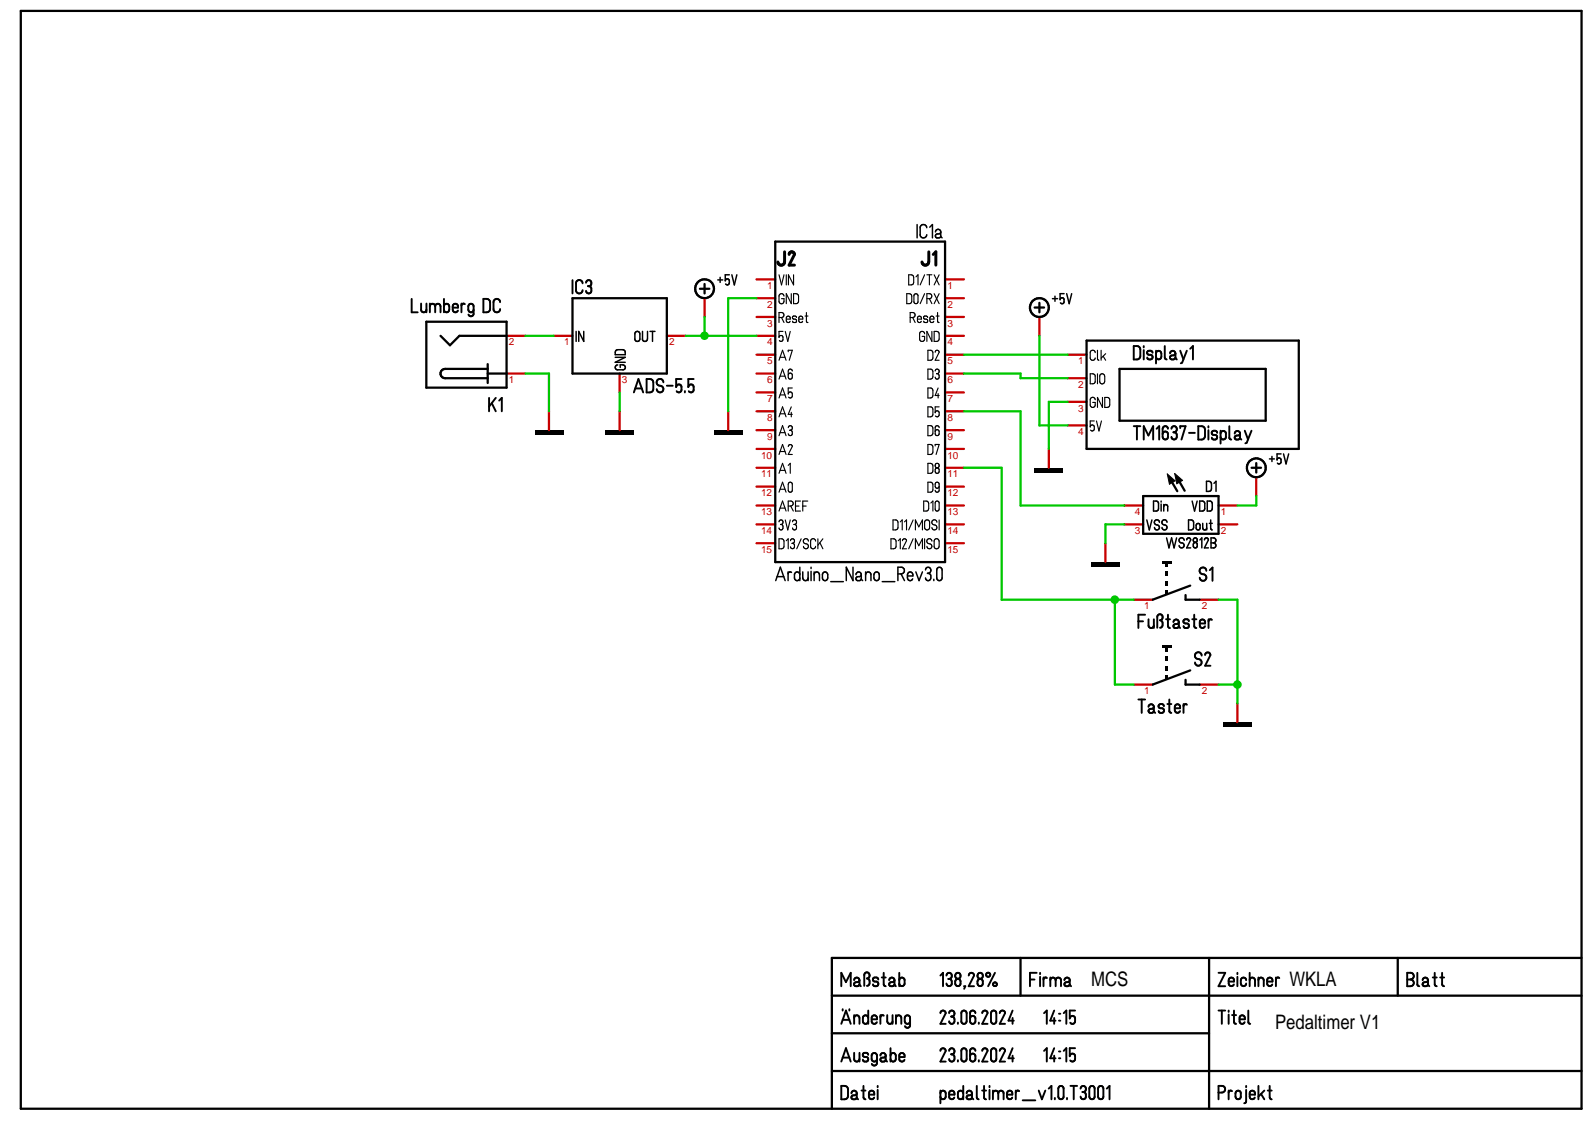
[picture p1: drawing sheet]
<svg xmlns="http://www.w3.org/2000/svg" width="297mm" height="210mm" viewBox="0 0 297 210" stroke-linecap="round" stroke-linejoin="round" font-family="sans-serif">
<defs><g id="words">
<g font-size="3.7">
<text x="203.2" y="183.7">MCS</text>
<text x="240.1" y="183.7">WKLA</text>
<text x="237.5" y="191.6">Pedaltimer V1</text>
</g>
<g font-size="1.9" fill="#c70000">
<text x="142.9" y="53.8">1</text>
<text x="176.4" y="53.8">1</text>
<text x="142.9" y="57.3">2</text>
<text x="176.4" y="57.3">2</text>
<text x="94.7" y="64.3">2</text>
<text x="105.1" y="64.3">1</text>
<text x="124.6" y="64.3">2</text>
<text x="142.9" y="64.3">4</text>
<text x="142.9" y="60.8">3</text>
<text x="176.4" y="60.8">3</text>
<text x="176.4" y="64.3">4</text>
<text x="94.7" y="71.4">1</text>
<text x="115.8" y="71.4">3</text>
<text x="142.9" y="71.4">6</text>
<text x="142.9" y="67.9">5</text>
<text x="176.4" y="67.9">5</text>
<text x="176.4" y="71.4">6</text>
<text x="200.8" y="67.9">1</text>
<text x="142.9" y="74.9">7</text>
<text x="176.4" y="74.9">7</text>
<text x="200.8" y="76.6">3</text>
<text x="200.8" y="72.2">2</text>
<text x="142.9" y="78.4">8</text>
<text x="142.9" y="81.9">9</text>
<text x="176.4" y="78.4">8</text>
<text x="176.4" y="81.9">9</text>
<text x="200.8" y="81">4</text>
<text x="141.7" y="88.9">11</text>
<text x="141.7" y="85.4">10</text>
<text x="176.4" y="85.4">10</text>
<text x="176.4" y="88.9">11</text>
<text x="141.7" y="95.9">13</text>
<text x="141.7" y="92.4">12</text>
<text x="176.4" y="95.9">13</text>
<text x="176.4" y="92.4">12</text>
<text x="211.3" y="95.9">4</text>
<text x="227.4" y="95.9">1</text>
<text x="141.7" y="99.5">14</text>
<text x="176.4" y="99.5">14</text>
<text x="211.3" y="99.5">3</text>
<text x="227.4" y="99.5">2</text>
<text x="141.7" y="103">15</text>
<text x="176.4" y="103">15</text>
<text x="213.1" y="113.5">1</text>
<text x="223.8" y="113.5">2</text>
<text x="213.1" y="129.3">1</text>
<text x="223.8" y="129.3">2</text>
</g>
</g></defs>
<g fill="none" stroke="#000" stroke-width=".42">
<path d="M3.9 2h290.6v204.5h-290.6zM79.4 59.9h14.9v12.3h-14.9zM106.6 55.5h17.6v14.1h-17.6zM130.3 53.8h1.8M131.2 52.9v1.8M144.4 45h31.6v59.7h-31.6zM192.7 57.3h1.7M193.6 56.4v1.8M82 62.5l1.8 1.8 1.8-1.8h8.7M90.8 69.6h3.5M90.8 68.7h-7.9a.87 .87 0 0 0-.9 .9 .87 .87 0 0 0 .9 .8h7.9M90.8 67.8v3.5"/>
<path d="M202.4 63.4h39.5v20.2h-39.5zM208.5 68.7h27.2v9.7h-27.2zM212.9 92.4h14v7h-14zM218 89.3l1.2 2.2M219.4 89.3l1.2 2.1M233.1 87.1h1.7M234 86.3v1.7M220.8 110.8v.9h2.6M221.7 109.1l-7 2.6M220.8 126.6v.9h2.6M221.7 124.9l-7 2.6M190.1 178.4v7"/>
<path d="M225.2 178.4v28.1M260.3 178.4v7M294.5 178.4h-139.6v28.1M154.9 192.4h70.3M154.9 199.5h139.6M154.9 185.4h139.6"/>
<circle cx="131.2" cy="53.8" r="1.75"/>
<circle cx="193.6" cy="57.3" r="1.76"/>
<circle cx="234" cy="87.1" r="1.76"/>
</g>
<g fill="none" stroke="#000" stroke-width=".36">
<path d="M76.7 55.7v2.5h1.1M78.4 56.5v1.2a.5 .5 0 0 0 .5 .5 .5 .5 0 0 0 .5-.5M79.4 56.5v1.7M80.1 56.5v1.7M80.1 57.1a.5 .5 0 0 1 .4-.5 .5 .5 0 0 1 .5 .5M81 57.1a.5 .5 0 0 1 .5-.5 .5 .5 0 0 1 .5 .5v1.1M81 57.1v1.1M82.7 57.1a.5 .5 0 0 1 .5-.5 .5 .5 0 0 1 .5 .5v.6a.5 .5 0 0 1-.5 .5 .5 .5 0 0 1-.5-.5M82.7 55.7v2.5M84.3 57.3h1a.52 .52 0 0 0-.4-.7 .52 .52 0 0 0-.6 .5v.6a.5 .5 0 0 0 .4 .5 .5 .5 0 0 0 .6-.4M85.9 56.5v1.7M86.6 56.6h-.5l-.2 .3"/>
<path d="M88.2 57.7a.5 .5 0 0 1-.5 .5 .5 .5 0 0 1-.5-.5v-.6a.5 .5 0 0 1 .5-.5 .5 .5 0 0 1 .5 .5v1.3a.5 .5 0 0 1-.4 .5 .5 .5 0 0 1-.6-.3M90 55.7h.6a.65 .65 0 0 1 .7 .6v1.3a.61 .61 0 0 1-.7 .6h-.6zM93.1 56.3a.61 .61 0 0 0-.6-.6 .61 .61 0 0 0-.6 .6v1.3a.61 .61 0 0 0 .6 .6 .61 .61 0 0 0 .6-.6M106.6 52.2v2.5M108.5 52.8a.62 .62 0 0 0-.6-.7 .62 .62 0 0 0-.6 .7v1.2a.61 .61 0 0 0 .6 .7 .61 .61 0 0 0 .6-.7M109.1 52.7a.54 .54 0 0 1 .6-.5 .54 .54 0 0 1 .5 .6 .54 .54 0 0 1-.6 .5M109.5 53.3h.1M109.6 53.3a.69 .69 0 0 1 .6 .7 .69 .69 0 0 1-.6 .7l-.3-.2-.2-.3M91.1 74.1v2.5M91.6 75.1l.7 1.5M92.3 74.1l-1.2 1.6M93 74.6l.5-.5v2.5"/>
<path d="M118 73.1l.9-2.5 .9 2.5M118.3 72.3h1.2M120.4 70.6h.6a.61 .61 0 0 1 .7 .6v1.3a.61 .61 0 0 1-.7 .6h-.6zM123.5 71.2a.66 .66 0 0 0-.7-.6 .66 .66 0 0 0-.5 .8 .66 .66 0 0 0 .8 .5 .62 .62 0 0 1 .2 1.1 .62 .62 0 0 1-1-.5M124.2 71.8h1.1M126.9 70.6h-1v1.5a.5 .5 0 0 1 .5-.5 .5 .5 0 0 1 .5 .5l-.1 .8-.3 .2-.5-.2M127.6 72.8v.3M129.2 70.6h-1v1.5a.5 .5 0 0 1 .5-.5 .5 .5 0 0 1 .5 .5l-.1 .8-.3 .2-.5-.2M211.1 64.5h.6a.61 .61 0 0 1 .7 .6v1.2a.65 .65 0 0 1-.7 .7h-.6zM211.1 79.4h1.3M211.7 79.4v2.5M213 64.5v.2"/>
<path d="M213 65.2v1.8M214.7 65.7a.47 .47 0 0 0-.7-.4 .47 .47 0 0 0-.1 .8 .52 .52 0 0 1 .7 .1 .52 .52 0 0 1-.2 .8 .52 .52 0 0 1-.7-.3v-.1M215.3 65.8a.5 .5 0 0 1 .5-.5 .5 .5 0 0 1 .5 .5v.6a.5 .5 0 0 1-.5 .5 .5 .5 0 0 1-.5-.5M215.3 65.3v2.4M215.4 79.9l.5-.5v2.5M216.9 64.5v2.1l.1 .2 .3 .2M217.5 79.9a.5 .5 0 0 0-.5-.5 .5 .5 0 0 0-.5 .5v1.5a.5 .5 0 0 0 .5 .5 .5 .5 0 0 0 .5-.5v-.5a.5 .5 0 0 0-.5-.5 .5 .5 0 0 0-.5 .5M217.9 65.8a.5 .5 0 0 1 .5-.5 .5 .5 0 0 1 .5 .5M218.2 79.9a.55 .55 0 0 1 .6-.5 .55 .55 0 0 1 .4 .6 .55 .55 0 0 1-.5 .5M218.9 65.8l-.1 .3-.5 .1a.37 .37 0 0 0-.4 .4 .37 .37 0 0 0 .4 .4l.5-.2 .1-.2M218.9 65.8v.9l.3 .3M219.8 65.3l.6 1.7"/>
<path d="M219.8 79.7v-.3h1l-.8 2.5M221 65.3l-.8 2.2-.3 .2M221.7 65l.5-.5v2.5M223.2 79.4h.6a.61 .61 0 0 1 .6 .6v1.3a.65 .65 0 0 1-.6 .6h-.6zM225 79.4v.2M228.9 79.4v2.1l.1 .3 .3 .1M213 81.9v-2.5l.9 1.7 .9-1.7v2.5M218.5 80.5h.2M218.7 80.5a.65 .65 0 0 1 .5 .8 .65 .65 0 0 1-.8 .5l-.2-.4M221.4 80.6h1.1M225 80.1v1.8M226.7 80.6a.48 .48 0 0 0-.7-.4 .48 .48 0 0 0-.2 .7l.1 .1a.51 .51 0 0 1 .7 .1 .51 .51 0 0 1-.1 .7h-.6l-.2-.3"/>
<path d="M227.3 80.8a.5 .5 0 0 1 .5-.5 .5 .5 0 0 1 .5 .5v.6a.5 .5 0 0 1-.5 .5 .5 .5 0 0 1-.5-.5M227.3 80.2v2.4M229.9 80.8a.5 .5 0 0 1 .5-.5 .5 .5 0 0 1 .5 .5M230.3 81.1a.37 .37 0 0 0-.4 .4 .37 .37 0 0 0 .4 .4l.5-.1 .1-.3M230.9 80.8l-.1 .2-.5 .1M230.9 80.8v.8l.3 .3M231.8 80.2l.6 1.7M233.1 80.2l-.9 2.3-.3 .1M212 115.7h.9M213.3 114.5h-1.3v2.5M213.9 115.3v1.2a.5 .5 0 0 0 .5 .5 .5 .5 0 0 0 .5-.5M214.9 115.3v1.7"/>
<path d="M215.5 116.9v-2a.54 .54 0 0 1 .6-.5 .54 .54 0 0 1 .5 .6 .54 .54 0 0 1-.6 .5 .73 .73 0 0 1 .5 .7 .73 .73 0 0 1-.5 .7M217.1 115.3h.8M217.5 114.5v2.1l.1 .3 .3 .1M218.5 115.9a.51 .51 0 0 1 .5-.5 .51 .51 0 0 1 .5 .5M218.9 116.2a.37 .37 0 0 0-.4 .4 .37 .37 0 0 0 .4 .4M219.5 116.6l-.2 .3-.4 .1M219.5 115.9l-.2 .3h-.4M219.5 115.9v.8l.3 .3M221.4 115.7a.5 .5 0 0 0-.6-.4 .5 .5 0 0 0-.4 .6l.2 .2a.51 .51 0 0 1 .7 .1 .51 .51 0 0 1 0 .7h-.7l-.2-.3M222 115.3h.8M222.4 114.5v2.1l.1 .3 .3 .1M223.4 116.1h1a.52 .52 0 0 0-.3-.7 .52 .52 0 0 0-.7 .5v.6a.5 .5 0 0 0 .5 .5 .5 .5 0 0 0 .5-.4"/>
<path d="M224.7 106.3a.66 .66 0 0 0-.8-.6 .66 .66 0 0 0-.5 .9 .66 .66 0 0 0 .9 .4 .63 .63 0 0 1 .1 1.1 .63 .63 0 0 1-1-.5M225.1 115.3v1.7M225.3 106.2l.5-.5v2.5M225.7 115.4h-.5l-.1 .3M212 130.3h1.3M212.6 130.3v2.5M213.9 131.7a.5 .5 0 0 1 .5-.5 .5 .5 0 0 1 .5 .5M214.9 131.7l-.2 .3a.5 .5 0 0 0-.6 0 .5 .5 0 0 0-.2 .6 .55 .55 0 0 0 1-.2M214.9 131.7v.8l.2 .3M216.8 131.5a.48 .48 0 0 0-.7-.4 .48 .48 0 0 0-.2 .7l.1 .1a.51 .51 0 0 1 .6 .1 .51 .51 0 0 1 0 .7h-.6l-.2-.3M217.4 131.1h.7M217.8 130.3v2.1l.1 .3 .2 .1"/>
<path d="M218.8 131.9h1a.52 .52 0 0 0-.4-.7 .52 .52 0 0 0-.6 .5v.6a.5 .5 0 0 0 .4 .5 .5 .5 0 0 0 .6-.4M220.4 131.1v1.7M221 131.3l-.3-.2-.3 .4M223.8 122.1a.66 .66 0 0 0-.8-.6 .66 .66 0 0 0-.5 .8 .66 .66 0 0 0 .9 .5 .62 .62 0 0 1 .1 1.1 .62 .62 0 0 1-1-.5M224.4 122a.5 .5 0 0 1 .5-.5 .5 .5 0 0 1 .5 .5l-1 2h1M156.7 197.7l.8-2.5 .9 2.5M156.7 190.7l.8-2.5 .9 2.5M156.7 183.7v-2.5l.8 1.7 .9-1.7v2.5M156.9 197h1.3M156.9 188v.2M156.9 189.9h1.3M158.2 188v.2"/>
<path d="M159.1 196.1v1.1a.5 .5 0 0 0 .5 .5 .5 .5 0 0 0 .5-.5M159.1 189.1v1.6M159.1 189.6a.5 .5 0 0 1 .5-.5 .5 .5 0 0 1 .5 .5v1.1M159.1 182.6a.5 .5 0 0 1 .5-.5 .5 .5 0 0 1 .5 .5M160.1 182.6l-.3 .3a.48 .48 0 0 0-.6 .1 .48 .48 0 0 0 0 .6h.6l.3-.3M160.1 182.6v.8l.2 .3M160.1 196.1v1.6M161 183.6v-2a.54 .54 0 0 1 .6-.4 .54 .54 0 0 1 .4 .6 .54 .54 0 0 1-.6 .4 .51 .51 0 0 1 .5 .5 .69 .69 0 0 1-.3 .9h-.2M161.7 196.5a.48 .48 0 0 0-.6-.5 .48 .48 0 0 0-.3 .8h.1a.51 .51 0 0 1 .7 .2 .51 .51 0 0 1 0 .6l-.7 .1-.2-.3M161.7 189.6a.5 .5 0 0 0-.5-.5 .5 .5 0 0 0-.5 .5v.6a.5 .5 0 0 0 .5 .5 .5 .5 0 0 0 .5-.5M161.7 188.2v2.5M162.3 189.8h1a.52 .52 0 0 0-.3-.7 .52 .52 0 0 0-.7 .5v.6a.5 .5 0 0 0 .4 .5 .5 .5 0 0 0 .6-.3"/>
<path d="M163.3 197.2a.5 .5 0 0 1-.5 .5 .5 .5 0 0 1-.5-.5v-.6a.5 .5 0 0 1 .5-.5 .5 .5 0 0 1 .5 .5v1.4a.5 .5 0 0 1-.4 .5 .5 .5 0 0 1-.6-.4M163.6 182.4a.47 .47 0 0 0-.7-.4 .47 .47 0 0 0-.1 .8 .52 .52 0 0 1 .7 .2 .52 .52 0 0 1-.2 .7 .52 .52 0 0 1-.7-.2v-.2M164 196.6a.5 .5 0 0 1 .5-.5 .5 .5 0 0 1 .5 .5M164 189.1v1.6M164.2 182.1h.8M164.6 181.2v2.1l.1 .3 .3 .1M164.6 189.2l-.5-.1-.1 .4M165 196.6l-.3 .4a.5 .5 0 0 0-.5 0 .5 .5 0 0 0-.2 .5 .56 .56 0 0 0 1-.1M165 196.6v.9l.2 .2M165.2 189.1v1.1a.5 .5 0 0 0 .5 .5 .5 .5 0 0 0 .5-.5M165.6 182.6a.5 .5 0 0 1 .5-.5 .5 .5 0 0 1 .5 .5M165.8 196.6a.5 .5 0 0 1 .5-.5 .5 .5 0 0 1 .5 .5v.6a.5 .5 0 0 1-.5 .5 .5 .5 0 0 1-.5-.5"/>
<path d="M165.8 195.2v2.5M166.2 189.1v1.6M166.6 182.6l-.1 .2-.6 .1a.37 .37 0 0 0-.3 .4 .37 .37 0 0 0 .3 .4l.6-.1 .1-.3M166.6 182.6v.8l.2 .3M166.9 189.6a.5 .5 0 0 1 .5-.5 .5 .5 0 0 1 .5 .5v1.1M166.9 189.1v1.6M167.5 196.9h1a.52 .52 0 0 0-.4-.8 .52 .52 0 0 0-.6 .5v.6a.5 .5 0 0 0 .4 .5 .5 .5 0 0 0 .5-.3M167.5 182.6a.5 .5 0 0 1 .5-.5 .5 .5 0 0 1 .5 .5v.6a.5 .5 0 0 1-.5 .5 .5 .5 0 0 1-.5-.5M167.5 181.2v2.5M169.5 190.2a.5 .5 0 0 1-.5 .5 .5 .5 0 0 1-.5-.5v-.6a.5 .5 0 0 1 .5-.5 .5 .5 0 0 1 .5 .5v1.3a.49 .49 0 0 1-.4 .5 .49 .49 0 0 1-.6-.3M175.1 195.7a.5 .5 0 0 1 .5-.5 .5 .5 0 0 1 .5 .5l-1 2h1M175.1 188.7a.5 .5 0 0 1 .5-.5 .5 .5 0 0 1 .5 .5l-1 2h1"/>
<path d="M175.1 181.7l.5-.5v2.5M176.3 181.7a.54 .54 0 0 1 .8-.4 .54 .54 0 0 1-.1 1h-.2M176.6 182.3h.2M176.8 195.7a.54 .54 0 0 1 .6-.4 .54 .54 0 0 1 .4 .6 .54 .54 0 0 1-.6 .5M176.8 188.7a.54 .54 0 0 1 .6-.4 .54 .54 0 0 1 .4 .6 .54 .54 0 0 1-.6 .4M176.8 182.3a.65 .65 0 0 1 .5 .8 .65 .65 0 0 1-.8 .5l-.2-.4M177.1 196.4h.1M177.1 189.3h.1M177.2 196.4a.66 .66 0 0 1 .6 .7 .66 .66 0 0 1-.8 .6l-.2-.5M177.2 189.3a.66 .66 0 0 1 .6 .8 .66 .66 0 0 1-.8 .5l-.2-.4M178 182.5l.3-.2a.64 .64 0 0 1 .6 .8 .64 .64 0 0 1-.8 .5l-.2-.4zM178.4 190.5v.2"/>
<path d="M178.4 197.5v.2M179.1 195.4l.5-.2 .4 .4v1.6a.5 .5 0 0 1-.5 .5 .5 .5 0 0 1-.5-.5zM179.1 188.4l.5-.2 .4 .3v1.7a.5 .5 0 0 1-.5 .5 .5 .5 0 0 1-.5-.5zM179.5 183.7h.3l-.2 .5M180.4 181.7a.5 .5 0 0 1 .5-.5 .5 .5 0 0 1 .5 .5l-1 2h1M181.7 195.7a.5 .5 0 0 0-.5-.5 .5 .5 0 0 0-.5 .5v1.5a.5 .5 0 0 0 .5 .5 .5 .5 0 0 0 .5-.5v-.5a.5 .5 0 0 0-.5-.5 .5 .5 0 0 0-.5 .5M181.7 188.7a.5 .5 0 0 0-.5-.5 .5 .5 0 0 0-.5 .5v1.5a.5 .5 0 0 0 .5 .5 .5 .5 0 0 0 .5-.5v-.5a.5 .5 0 0 0-.5-.5 .5 .5 0 0 0-.5 .5M182.2 182.5l.3-.2a.64 .64 0 0 1 .6 .8 .64 .64 0 0 1-.8 .5l-.3-.4zM182.3 190.5v.2M182.3 197.5v.2M182.9 195.7a.5 .5 0 0 1 .5-.5 .5 .5 0 0 1 .5 .5l-1 2h1M182.9 188.7a.5 .5 0 0 1 .5-.5 .5 .5 0 0 1 .5 .5l-1 2h1"/>
<path d="M184.7 195.4l.4-.2 .4 .4v1.6a.5 .5 0 0 1-.5 .5 .5 .5 0 0 1-.4-.5v-1.5zM184.7 188.4l.4-.2 .4 .3v1.7a.5 .5 0 0 1-.5 .5 .5 .5 0 0 1-.4-.5v-1.5zM185.3 181.2l-1.3 2.5M186.2 195.7a.5 .5 0 0 1 .5-.5 .5 .5 0 0 1 .5 .5l-1 2h1M186.2 188.7a.5 .5 0 0 1 .5-.5 .5 .5 0 0 1 .5 .5l-1 2h1M188.6 195.2l-.8 1.9h1M188.6 189.6v1.1M188.6 196.6v1.1M188.6 188.2l-.8 1.9h1M191.8 182.4h.9M193.1 181.2h-1.3v2.5M193.7 181.2v.2"/>
<path d="M193.7 181.9v1.8M194.3 182.1v1.6M194.4 195.7l.5-.5v2.5M194.4 188.7l.5-.5v2.5M195 182.2l-.4-.1-.3 .3M195.6 182.6a.5 .5 0 0 1 .5-.5 .5 .5 0 0 1 .5 .5M195.6 182.1v1.6M196.3 195.2l-.7 1.9h1M196.3 189.6v1.1M196.3 196.6v1.1M196.3 188.2l-.7 1.9h1M196.6 182.6a.5 .5 0 0 1 .5-.5 .5 .5 0 0 1 .5 .5v1.1"/>
<path d="M196.6 182.6v1.1M197.2 197.1h.3M197.2 195.8h.3M197.2 190.1h.3M197.2 188.8h.3M198.1 195.7l.5-.5v2.5M198.1 188.7l.5-.5v2.5M198.2 182.6a.5 .5 0 0 1 .5-.5 .5 .5 0 0 1 .5 .5M199.2 182.6v.8l.3 .3M199.2 182.6l-.2 .3h-.4a.37 .37 0 0 0-.4 .4 .37 .37 0 0 0 .4 .4l.4-.1 .2-.3M200.2 195.2h-1v1.5a.5 .5 0 0 1 .5-.5 .5 .5 0 0 1 .5 .5l-.1 .8-.3 .2-.5-.2M200.2 188.2h-1v1.5a.5 .5 0 0 1 .5-.5 .5 .5 0 0 1 .5 .5v.7l-.2 .2-.4 .1-.3-.2"/>
<path d="M226.9 188.2h1.3M226.9 181.2h1.3l-1.3 2.5h1.3M227.5 188.2v2.5M228.8 182.8h1a.52 .52 0 0 0-.3-.7 .52 .52 0 0 0-.7 .5v.6a.5 .5 0 0 0 .4 .5 .5 .5 0 0 0 .6-.4M228.8 188.2v.3M228.8 189v1.7M229.4 189.1h.8M229.8 188.2v2.1l.1 .3 .3 .1M230.4 181.2v.2M230.4 181.9v1.8M230.8 189.8h1a.52 .52 0 0 0-.3-.7 .52 .52 0 0 0-.7 .5v.6a.49 .49 0 0 0 .4 .5 .49 .49 0 0 0 .6-.3M232.1 182.6a.5 .5 0 0 0-.5-.5 .5 .5 0 0 0-.5 .5v.6a.5 .5 0 0 0 .5 .5 .5 .5 0 0 0 .5-.5"/>
<path d="M232.5 188.2v2.3l.3 .2M232.7 182.6a.5 .5 0 0 1 .5-.5 .5 .5 0 0 1 .5 .5v1.1M232.7 181.2v2.5M234.4 182.1v1.6M234.4 182.6a.5 .5 0 0 1 .5-.5 .5 .5 0 0 1 .5 .5v1.1M236 182.8h1a.52 .52 0 0 0-.4-.7 .52 .52 0 0 0-.6 .5v.6a.49 .49 0 0 0 .4 .5 .49 .49 0 0 0 .5-.4M237.6 182.1v1.6M238.3 182.2l-.4-.1-.3 .3M262.1 182.4h.6M262.7 181.2h-.6v2.5h.6a.62 .62 0 0 0 .6-.6 .62 .62 0 0 0-.6-.7M262.7 181.2a.62 .62 0 0 1 .6 .6 .62 .62 0 0 1-.6 .6M263.9 181.2v2.1l.2 .3 .2 .1"/>
<path d="M264.9 182.6a.5 .5 0 0 1 .5-.5 .5 .5 0 0 1 .5 .5M265.9 182.6l-.1 .2-.6 .2-.2 .1a.49 .49 0 0 0 .4 .6 .49 .49 0 0 0 .5-.4M265.9 182.6v.8l.3 .3M266.8 182.1h.8M267.2 181.2v2.1l.1 .3 .3 .1M268.2 182.1h.7M268.6 181.2v2.1l.1 .3 .2 .1M156.7 202.2h.6a.61 .61 0 0 1 .6 .7v1.2a.61 .61 0 0 1-.6 .6h-.6zM158.6 203.6a.5 .5 0 0 1 .5-.5 .5 .5 0 0 1 .5 .5M159.6 203.6l-.2 .3-.5 .1a.37 .37 0 0 0-.3 .4 .37 .37 0 0 0 .3 .3h.4l.3-.3M159.6 203.6v.9l.2 .2M160.4 203.1h.8"/>
<path d="M160.8 202.2v2.2l.1 .2 .3 .1M161.8 203.9h1a.52 .52 0 0 0-.3-.8 .52 .52 0 0 0-.7 .5v.6a.5 .5 0 0 0 .4 .5 .5 .5 0 0 0 .6-.3M163.4 202.2v.3M163.4 203v1.7M175.1 203.1v2.4M175.1 203.6a.5 .5 0 0 1 .5-.5 .5 .5 0 0 1 .5 .5v.6a.5 .5 0 0 1-.5 .5 .5 .5 0 0 1-.5-.5M176.8 203.9h1a.52 .52 0 0 0-.4-.8 .52 .52 0 0 0-.6 .5v.6a.49 .49 0 0 0 .4 .5 .49 .49 0 0 0 .5-.3M179.4 203.6a.5 .5 0 0 0-.5-.5 .5 .5 0 0 0-.5 .5v.6a.5 .5 0 0 0 .5 .5 .5 .5 0 0 0 .5-.5M179.4 202.2v2.5M180 203.6a.5 .5 0 0 1 .5-.5 .5 .5 0 0 1 .5 .5M181 203.6l-.1 .3-.5 .1a.37 .37 0 0 0-.4 .4 .37 .37 0 0 0 .4 .3h.4l.2-.3M181 203.6v.9l.3 .2"/>
<path d="M181.9 202.2v2.2l.1 .2 .3 .1M182.9 203.1h.7M183.3 202.2v2.2l.1 .2 .2 .1M184.3 202.2v.3M184.3 203v1.7M184.9 203.6a.5 .5 0 0 1 .5-.5 .5 .5 0 0 1 .5 .5M184.9 203.1v1.6M185.9 203.6a.5 .5 0 0 1 .5-.5 .5 .5 0 0 1 .5 .5v1.1M185.9 203.6v1.1M187.5 203.9h1a.52 .52 0 0 0-.3-.8 .52 .52 0 0 0-.7 .5v.6a.5 .5 0 0 0 .5 .5 .5 .5 0 0 0 .5-.3M189.2 203.1v1.6M189.8 203.2l-.3-.1-.3 .4"/>
<path d="M190.5 204.9h2.3M193.4 203.1l.6 1.6 .7-1.6M195.3 202.8l.5-.6v2.5M196.4 204.5v.2M197.3 202.3h.5l.3 .3v1.6a.5 .5 0 0 1-.5 .5 .5 .5 0 0 1-.5-.5v-1.4zM198.7 204.5v.2M199.3 202.2h1.3M200 202.2v2.5M201.2 202.8a.54 .54 0 0 1 .8-.5 .54 .54 0 0 1 .1 .9l-.4 .2M201.6 203.4h.1M201.7 203.4a.66 .66 0 0 1 .5 .8 .66 .66 0 0 1-.7 .5l-.3-.5M203.1 202.3h.5l.2 .3 .1 1.6a.5 .5 0 0 1-.5 .5 .5 .5 0 0 1-.5-.5v-1.4z"/>
<path d="M204.7 202.3h.6l.2 .3v1.6a.5 .5 0 0 1-.5 .5 .5 .5 0 0 1-.5-.5v-1.4zM206.1 202.8l.5-.6v2.5M226.9 203.5h.6M227.5 203.5a.61 .61 0 0 0 .7-.6 .61 .61 0 0 0-.7-.7h-.6v2.5M228.8 203.1v1.6M229.4 203.2l-.3-.1-.3 .4M230.2 203.3l.3-.2 .5 .2 .1 .9a.5 .5 0 0 1-.5 .5 .5 .5 0 0 1-.5-.5zM232.1 203v2.3l-.4 .2M232.1 202.2v.3M232.7 203.9h1a.52 .52 0 0 0-.3-.8 .52 .52 0 0 0-.7 .5v.6a.49 .49 0 0 0 .4 .5 .49 .49 0 0 0 .6-.3M234.4 202.2v2.5M234.8 203.8l.7 .9"/>
<path d="M235.5 203.1l-1.1 1.1M236.1 203.1h.7M236.5 202.2v2.2l.1 .2 .2 .1"/>
<circle cx="178.4" cy="181.7" r=".53"/>
<circle cx="182.5" cy="181.8" r=".53"/>
<circle cx="184" cy="181.5" r=".39"/>
<circle cx="185.3" cy="183.3" r=".35"/>
</g>
<g fill="none" stroke="#c70000" stroke-width=".42">
<path d="M131.2 55.5v3.5M140.9 59h3.5M140.9 55.5h3.5M140.9 52h3.5M176 59h3.5M176 55.5h3.5M176 52h3.5M193.6 59v3.5M94.3 62.5h3.6M94.3 69.6h3.6M102.2 76.6v3.5M103.1 62.5h3.5"/>
<path d="M115.4 69.6v3.5M115.4 76.6v3.5M124.2 62.5h3.5M135.6 76.6v3.5M140.9 62.5h3.5M140.9 69.6h3.5M140.9 66.1h3.5M140.9 73.1h3.5M140.9 76.6h3.5M176 62.5h3.5M176 69.6h3.5M176 66.1h3.5"/>
<path d="M176 73.1h3.5M176 76.6h3.5M198.8 79.2h3.6M198.8 74.8h3.6M198.8 70.4h3.6M198.8 66.1h3.6M140.9 94.1h3.5M140.9 97.7h3.5M140.9 80.1h3.5M140.9 83.6h3.5M140.9 87.1h3.5M140.9 90.6h3.5"/>
<path d="M176 94.1h3.5M176 97.7h3.5M176 80.1h3.5M176 83.6h3.5M176 87.1h3.5M176 90.6h3.5M195.3 83.6v3.5M209.4 94.1h3.5M209.4 97.7h3.5M226.9 94.1h3.5M226.9 97.7h3.5M234 88.9v3.5"/>
<path d="M140.9 101.2h3.5M176 101.2h3.5M205.9 101.2v3.5M211.1 111.7h3.6M223.4 111.7h3.5M211.1 127.5h3.6M223.4 127.5h3.5M230.4 131v3.5"/>
</g>
<g fill="none" stroke="#000" stroke-width=".28">
<path d="M133.7 52.1h.9M134.1 51.6v1M135.8 51.2h-.7v1.1a.38 .38 0 0 1 .3-.4 .38 .38 0 0 1 .4 .4l-.1 .6-.2 .2-.4-.2M136.3 51.2l.5 1.9 .4-1.9M170.8 41.8v2.5M171.3 42.4a.62 .62 0 0 1 .7-.6 .62 .62 0 0 1 .6 .6M171.3 43.7a.62 .62 0 0 0 .7 .6 .62 .62 0 0 0 .6-.6M171.4 42.4v1.3M173.1 42.3l.6-.5v2.5M174.2 43.2a.5 .5 0 0 1 .5-.5 .5 .5 0 0 1 .5 .5M175.2 43.2l-.2 .3-.4 .1a.36 .36 0 0 0-.4 .3 .36 .36 0 0 0 .4 .4h.4l.2-.2M175.2 43.9v.2"/>
<path d="M175.2 43.2v.9M175.2 44.1l.3 .2M196 55.6h1M196.5 55.2v.9M198.2 54.7h-.8v1.1a.37 .37 0 0 1 .4-.3 .37 .37 0 0 1 .4 .3l-.1 .7-.4 .1-.2-.2M198.6 54.7l.5 1.9 .5-1.9M107.3 61.7v1.9M108.7 61.7v1.9l-.9-1.9v1.9M114.6 66.5h1.8l-1.8 1h1.8M114.7 65.3l.3-.2 1.2 .1 .2 .2v.7h-1.8zM115 68a.47 .47 0 0 0-.4 .4 .47 .47 0 0 0 .4 .5M115 68.9h1"/>
<path d="M116 68a.47 .47 0 0 1 .5 .4 .47 .47 0 0 1-.5 .5M116 67.9h-.5v.5M118.2 62.2a.48 .48 0 0 1 .5-.5 .48 .48 0 0 1 .5 .5v.9a.48 .48 0 0 1-.5 .5 .48 .48 0 0 1-.5-.5M118.2 62.2v.9M119.7 61.7l-.1 1.4a.47 .47 0 0 0 .5 .5 .47 .47 0 0 0 .5-.5v-1.4M121.1 61.7h.9M121.5 61.7v1.9M213.6 96.8l.4 1.9 .5-1.9M214.8 93.3h.5a.44 .44 0 0 1 .5 .5v.9a.44 .44 0 0 1-.5 .5h-.5zM215.9 97.3a.49 .49 0 0 0-.6-.5 .49 .49 0 0 0-.3 .7 .49 .49 0 0 0 .6 .3 .47 .47 0 0 1 .1 .8 .47 .47 0 0 1-.7-.4M216.2 93.3v.2M216.2 93.9v1.3"/>
<path d="M216.7 94.4a.37 .37 0 0 1 .4-.4 .37 .37 0 0 1 .4 .4v.8M216.7 94v1.2M217.3 97.3a.49 .49 0 0 0-.5-.5 .49 .49 0 0 0-.4 .7 .49 .49 0 0 0 .6 .3 .47 .47 0 0 1 .2 .8 .47 .47 0 0 1-.8-.4M221.3 96.8l.7 .1 .2 .2 .1 1.1a.47 .47 0 0 1-.5 .5h-.5zM222 93.3l.5 1.9 .4-1.9M222.8 97.6l.3-.1 .3 .1 .1 .7a.37 .37 0 0 1-.4 .4 .37 .37 0 0 1-.3-.4zM223.4 93.3h.6l.3 .3 .1 1.1a.47 .47 0 0 1-.5 .5h-.5zM224 97.5v.8a.37 .37 0 0 0 .4 .4 .37 .37 0 0 0 .3-.4M224.7 89.6l.6 .1 .3 .2v1.2a.47 .47 0 0 1-.5 .4h-.4zM224.7 97.5v1.2M224.8 93.3h.7l.2 .3 .1 1.1-.3 .5h-.7zM225.2 97.5h.6"/>
<path d="M225.5 96.8v1.6l.3 .3M226.1 90l.4-.4v1.9M236.4 85.5h.9M236.9 85v1M238.6 84.5h-.8v1.2a.37 .37 0 0 1 .4-.4 .37 .37 0 0 1 .4 .4l-.1 .6-.4 .1-.2-.1M239 84.5l.5 1.9 .5-1.9M144.5 108.1l.8-2.5 .9 2.5M144.7 107.4h1.3M146.8 106.5v1.6M147.4 106.6h-.5l-.1 .3M148.9 105.6v2.5M148.9 107a.5 .5 0 0 0-.4-.5 .5 .5 0 0 0-.5 .5v.6a.5 .5 0 0 0 .5 .5 .5 .5 0 0 0 .4-.5"/>
<path d="M149.5 106.5v1.1a.5 .5 0 0 0 .5 .5 .5 .5 0 0 0 .5-.5M150.5 106.5v1.6M151 105.6v.3M151 106.4v1.7M151.6 107a.5 .5 0 0 1 .5-.5 .5 .5 0 0 1 .5 .5v1.1M151.6 106.5v1.6M153.3 106.7l.3-.2 .4 .2 .2 .9a.5 .5 0 0 1-.5 .5 .5 .5 0 0 1-.5-.5zM154.7 108.3h2.4M158.9 105.6v2.5l-1.3-2.5v2.5M159.4 107a.5 .5 0 0 1 .5-.5 .5 .5 0 0 1 .5 .5M160.4 107l-.2 .4h-.4a.38 .38 0 0 0-.4 .4 .38 .38 0 0 0 .4 .4l.4-.1 .2-.3M160.4 107v.9l.3 .2"/>
<path d="M161.2 107a.5 .5 0 0 1 .5-.5 .5 .5 0 0 1 .5 .5v1.1M161.2 106.5v1.6M162.9 106.7l.3-.2 .4 .2 .1 .9a.5 .5 0 0 1-.5 .5 .5 .5 0 0 1-.4-.5zM164.3 108.3h2.3M167.2 106.9h.6l.6 1.2M167.8 106.9a.61 .61 0 0 0 .6-.6 .61 .61 0 0 0-.6-.7h-.6v2.5M169 107.3h1a.53 .53 0 0 0-.4-.8 .53 .53 0 0 0-.6 .5v.6a.5 .5 0 0 0 .4 .5 .5 .5 0 0 0 .6-.3M170.6 106.5l.6 1.6 .6-1.6M172.4 106.2a.54 .54 0 0 1 .6-.5 .54 .54 0 0 1 .4 .6 .54 .54 0 0 1-.6 .5M172.7 106.8h.1M172.8 106.8a.66 .66 0 0 1 .6 .8 .66 .66 0 0 1-.8 .5l-.2-.5M173.9 107.9v.2"/>
<path d="M174.6 105.8l.4-.1 .4 .3 .1 1.6a.5 .5 0 0 1-.5 .5 .5 .5 0 0 1-.5-.5zM217.3 100.2l.4 1.8 .5-1.8 .5 1.8 .4-1.8M220.5 100.6a.48 .48 0 0 0-.7-.4 .48 .48 0 0 0 .1 .9h.3a.47 .47 0 0 1 .1 .9 .47 .47 0 0 1-.7-.4M221 100.6a.37 .37 0 0 1 .4-.4 .37 .37 0 0 1 .3 .4l-.7 1.4h.7M222.5 101a.42 .42 0 0 1-.2-.6 .42 .42 0 0 1 .7 0 .42 .42 0 0 1-.3 .6M222.5 101a.5 .5 0 0 0-.3 .6 .5 .5 0 0 0 .6 .4 .59 .59 0 0 0-.1-1M222.5 101h.2M223.5 100.6l.3-.4v1.8M224.3 100.6a.37 .37 0 0 1 .4-.4 .37 .37 0 0 1 .3 .4l-.7 1.4h.7M225.5 100.2h.5a.48 .48 0 0 1 .5 .5 .48 .48 0 0 1-.5 .4 .46 .46 0 0 1 .4 .5 .46 .46 0 0 1-.4 .4h-.5zM225.5 101.1h.5"/>
</g>
<g fill="#000">
<path d="M99.6 80.1h5.3v.9h-5.3zM112.8 80.1h5.2v.9h-5.2zM133 80.1h5.2v.9h-5.2zM192.7 87.1h5.3v.9h-5.3zM217.4 88.3l1.4 1.3-1 .6zM218.8 88.2l1.4 1.3-1 .6zM203.2 104.7h5.3v.9h-5.3zM216.4 104.5h1.8v.4h-1.8zM217.1 104.7h.4v.9h-.4zM217.1 106.4h.4v.9h-.4zM217.1 108.2h.4v.9h-.4zM217.1 109.9h.4v.9h-.4z"/>
<path d="M216.4 120.3h1.8v.4h-1.8zM217.1 120.5h.4v.8h-.4zM217.1 122.2h.4v.9h-.4zM217.1 124h.4v.9h-.4zM217.1 125.8h.4v.8h-.4zM227.8 134.5h5.3v.9h-5.3z"/>
</g>
<path d="M217.4 88.3l1.4 1.3-1 .6zM218.8 88.2l1.4 1.3-1 .6z" fill="none" stroke="#000" stroke-width=".19"/>
<g fill="none" stroke="#000" stroke-width=".21">
<path d="M145.1 59.1h.4M145.1 51.2l.4 1.9 .5-1.9M145.5 59.1a.47 .47 0 0 0 .5-.4 .47 .47 0 0 0-.5-.5h-.4v1.9M145.5 59.1l.5 1M146 55.2a.47 .47 0 0 0-.5-.5 .47 .47 0 0 0-.4 .5v.9a.47 .47 0 0 0 .4 .5 .47 .47 0 0 0 .5-.5v-.5h-.5M146.4 59.4h.8a.39 .39 0 0 0-.3-.5 .39 .39 0 0 0-.5 .3v.5a.37 .37 0 0 0 .3 .4 .37 .37 0 0 0 .5-.3M146.4 51.2v1.9M147.4 54.7v1.9l-1-1.9v1.9M147.8 54.7h.4a.47 .47 0 0 1 .5 .5v1.1l-.3 .2-.6 .1zM147.8 51.2v1.9l-1-1.9v1.9M148.3 59.1l-.1-.2h-.4a.29 .29 0 0 0-.2 .3 .29 .29 0 0 0 .2 .2 .35 .35 0 0 1 .5 .2 .35 .35 0 0 1-.2 .5l-.4-.1-.1-.2M148.8 59.4h.7a.39 .39 0 0 0-.3-.5 .39 .39 0 0 0-.4 .3v.5a.37 .37 0 0 0 .3 .4 .37 .37 0 0 0 .4-.3"/>
<path d="M149.9 58.9h.6M150.2 58.2v1.6l.3 .3M168.9 54.7h.4a.47 .47 0 0 1 .5 .5v1.1l-.3 .2-.6 .1zM169.2 51.2l.8 .1 .2 .3v1a.44 .44 0 0 1-.5 .5h-.5zM169.5 59.1h.5M170 59.1a.47 .47 0 0 0 .4-.4 .47 .47 0 0 0-.4-.5h-.5v1.9M170 59.1l.4 1M170.3 54.8l.3-.1 .3 .2 .1 1.3a.38 .38 0 0 1-.4 .4 .38 .38 0 0 1-.4-.4zM170.6 51.6l.4-.4v1.9M170.9 59.4h.7a.39 .39 0 0 0-.3-.5 .39 .39 0 0 0-.4 .3v.5a.37 .37 0 0 0 .3 .4 .37 .37 0 0 0 .4-.3M172.2 51.2l-.8 1.9M172.2 54.7l-.8 1.9"/>
<path d="M172.6 55.6h.5M172.6 51.2h.9M172.8 59.1l-.2-.2h-.4a.29 .29 0 0 0-.2 .3 .29 .29 0 0 0 .3 .2 .35 .35 0 0 1 .4 .2 .35 .35 0 0 1-.1 .5l-.4-.1-.2-.2M173.1 55.6a.47 .47 0 0 0 .4-.4 .47 .47 0 0 0-.4-.5h-.5v1.9M173.1 51.2v1.9M173.1 55.6l.4 1M173.2 59.4h.7a.4 .4 0 0 0-.2-.5 .4 .4 0 0 0-.5 .3v.5a.39 .39 0 0 0 .3 .4 .39 .39 0 0 0 .4-.3M174 51.2l.9 1.9M174 54.7l.9 1.9M174.3 58.9h.6M174.6 58.2v1.6l.3 .3M174.9 51.2l-.9 1.9"/>
<path d="M174.9 54.7l-.9 1.9M145.1 70.6l.6-1.9 .7 1.9M145.1 67.1l.6-1.9 .7 1.9M145.1 77.6l.6-1.8 .7 1.8M145.1 74.1l.6-1.8 .7 1.8M145.3 70.1h.9M145.3 66.5h.9M145.3 77.1h.9M145.3 73.6h.9M145.8 61.7h-.7v1.1a.37 .37 0 0 1 .3-.3 .37 .37 0 0 1 .4 .3l-.1 .7-.3 .1-.3-.2M146.2 61.7l.5 1.9 .5-1.9M146.8 65.5v-.3h.8l-.6 1.9"/>
<path d="M146.8 79.7a.41 .41 0 0 1 .5-.4 .41 .41 0 0 1 .3 .5 .41 .41 0 0 1-.4 .3M147.4 76.8v.8M147.4 75.8l-.6 1.4h.8M147.6 69.1a.38 .38 0 0 0-.4-.4 .38 .38 0 0 0-.4 .4v1.1a.38 .38 0 0 0 .4 .4 .38 .38 0 0 0 .4-.4v-.3a.38 .38 0 0 0-.4-.4 .38 .38 0 0 0-.4 .4M147.6 72.3h-.8v1.1a.38 .38 0 0 1 .4-.4 .38 .38 0 0 1 .4 .4l-.2 .6-.2 .1-.3-.1M172.2 62.2a.47 .47 0 0 0-.5-.5 .47 .47 0 0 0-.4 .5v.9a.47 .47 0 0 0 .4 .5 .47 .47 0 0 0 .5-.5v-.4h-.5M172.8 65.2l.6 .1 .3 .2v1.2l-.3 .4h-.6zM172.8 68.7l.6 .1 .3 .2v1.1a.47 .47 0 0 1-.5 .5h-.4zM172.8 72.3h.6l.3 .2v1.2a.47 .47 0 0 1-.5 .4h-.4zM172.8 75.8h.6l.3 .3v1.1a.47 .47 0 0 1-.5 .4h-.4zM172.8 79.3h.4a.47 .47 0 0 1 .5 .4v1.2l-.3 .2-.6 .1zM173.5 61.7v1.9l-.9-1.9v1.9"/>
<path d="M174 61.7h.4a.47 .47 0 0 1 .5 .5v1.1l-.3 .3h-.6zM174.2 65.6a.37 .37 0 0 1 .3-.4 .37 .37 0 0 1 .4 .4l-.7 1.5h.7M174.2 69.1a.41 .41 0 0 1 .4-.3 .41 .41 0 0 1 .4 .4 .41 .41 0 0 1-.5 .4M174.4 69.6h.1M174.5 69.6a.5 .5 0 0 1 .4 .6 .5 .5 0 0 1-.6 .4l-.1-.4M174.7 72.3l-.5 1.4h.7M174.7 73.3v.8M174.9 79.7a.37 .37 0 0 0-.4-.4 .37 .37 0 0 0-.3 .4v1.1a.37 .37 0 0 0 .3 .3 .37 .37 0 0 0 .4-.3v-.4a.37 .37 0 0 0-.4-.4 .37 .37 0 0 0-.3 .4M174.9 75.8h-.7v1.1a.37 .37 0 0 1 .3-.4 .37 .37 0 0 1 .4 .4l-.1 .6-.2 .1-.4-.1M203 69.6a.8 .8 0 0 1 .9 .3l.1 1.1a.44 .44 0 0 1-.5 .5h-.5zM203.8 78.4h-.8v1.1a.38 .38 0 0 1 .4-.4 .38 .38 0 0 1 .4 .4l-.1 .6-.4 .2-.2-.2M204 65.7a.47 .47 0 0 0-.5-.5 .47 .47 0 0 0-.5 .5v1a.47 .47 0 0 0 .5 .4 .47 .47 0 0 0 .5-.4"/>
<path d="M204 74.5a.47 .47 0 0 0-.5-.5 .47 .47 0 0 0-.5 .5v.9a.47 .47 0 0 0 .5 .5 .47 .47 0 0 0 .5-.5v-.4h-.5M204.2 78.4l.5 1.9 .4-1.9M204.4 65.2v1.6l.3 .3M204.4 69.6v1.9M204.9 69.8l.3-.2 .4 .2 .1 .3v.9a.48 .48 0 0 1-.4 .5 .48 .48 0 0 1-.5-.5zM205.1 65.2v1.9M205.3 74v1.9l-.9-1.9v1.9M205.4 66.4l.5 .7M205.7 74h.7l.2 .3 .1 1.1a.47 .47 0 0 1-.5 .5h-.5zM205.9 65.9l-.8 .8M145.1 97.2a.41 .41 0 0 1 .4-.3 .41 .41 0 0 1 .4 .4 .41 .41 0 0 1-.4 .4M145.1 95.2l.6-1.9 .7 1.9"/>
<path d="M145.1 91.7l.6-1.9 .7 1.9M145.1 88.2l.6-1.9 .7 1.9M145.1 84.6l.6-1.8 .7 1.8M145.1 81.2l.6-1.9 .7 1.9M145.3 94.6h.9M145.3 91.1h.9M145.3 87.6h.9M145.3 84.1h.9M145.3 80.6h.9M145.4 97.7h.1M145.5 97.7a.5 .5 0 0 1 .3 .6 .5 .5 0 0 1-.5 .4l-.2-.4M146.2 96.8l.5 1.9 .5-1.9"/>
<path d="M146.8 86.7l.4-.4v1.9M146.8 83.2a.38 .38 0 0 1 .4-.4 .38 .38 0 0 1 .4 .4l-.8 1.4h.8M146.8 94.3h.5M146.9 89.9l.3-.1 .3 .3 .1 1.2a.38 .38 0 0 1-.4 .4 .38 .38 0 0 1-.4-.4zM147.1 80.1h.1M147.2 80.1a.49 .49 0 0 1 .4 .6 .49 .49 0 0 1-.6 .4l-.2-.3M147.3 94.2a.46 .46 0 0 0 .4-.4 .46 .46 0 0 0-.4-.5h-.5v1.9M147.3 94.3l.4 .9M147.6 97.2a.41 .41 0 0 1 .5-.3 .41 .41 0 0 1 .3 .4 .41 .41 0 0 1-.4 .4M147.8 97.7h.2M148 97.7a.49 .49 0 0 1 .4 .6 .49 .49 0 0 1-.6 .4l-.2-.4M148.1 94.3h.7"/>
<path d="M149.1 93.3h-1v1.9h1M149.5 94.3h.6M150.4 93.3h-.9v1.9M166.3 96.8l.6 .1 .3 .2v1.1l-.3 .5h-.6zM167.7 97.2l.3-.4v1.9M168.4 97.2l.4-.4v1.9M170.1 96.8l-.9 1.9M170.5 98.7v-1.9l.6 1.3 .7-1.3v1.9M172 93.3h.7l.2 .3 .1 1.1a.47 .47 0 0 1-.5 .5h-.5zM172.3 97l.3-.2 .4 .2 .1 1.2a.47 .47 0 0 1-.4 .5 .47 .47 0 0 1-.5-.5zM172.8 82.8h.4a.47 .47 0 0 1 .5 .4v1.2l-.3 .2h-.6zM172.8 86.3h.4a.47 .47 0 0 1 .5 .5v1.1l-.3 .2-.6 .1z"/>
<path d="M172.8 89.8h.4a.47 .47 0 0 1 .5 .5v1.1l-.3 .3h-.6zM173.4 93.7l.3-.4v1.9M174.2 83.1v-.3h.7l-.6 1.8M174.2 87.3l.3-.1a.48 .48 0 0 1 .4 .5 .48 .48 0 0 1-.6 .4l-.1-.3zM174.2 93.5l.4-.2 .3 .3v1.2a.37 .37 0 0 1-.4 .4 .37 .37 0 0 1-.3-.4zM174.5 97.3a.5 .5 0 0 0-.6-.5 .5 .5 0 0 0-.4 .7 .5 .5 0 0 0 .7 .3 .47 .47 0 0 1 .1 .8 .47 .47 0 0 1-.8-.4M174.9 90.6a.37 .37 0 0 1-.4 .3 .37 .37 0 0 1-.3-.3v-.4a.37 .37 0 0 1 .3-.4 .37 .37 0 0 1 .4 .4v1.1a.37 .37 0 0 1-.4 .4 .37 .37 0 0 1-.3-.4M174.9 96.8v1.9M145.1 100.4h.6l.3 .2v1.1l-.3 .5h-.6zM146.4 100.7l.4-.3v1.8M147.2 100.7a.41 .41 0 0 1 .5-.3 .41 .41 0 0 1 .3 .4 .41 .41 0 0 1-.4 .4M147.5 101.2h.1"/>
<path d="M147.6 101.2a.49 .49 0 0 1 .4 .6 .49 .49 0 0 1-.6 .4l-.2-.4M149.2 100.4l-.8 1.8M150.6 100.8a.49 .49 0 0 0-.6-.4 .49 .49 0 0 0-.4 .6 .49 .49 0 0 0 .6 .3 .47 .47 0 0 1 .2 .8 .47 .47 0 0 1-.8-.4M151.9 100.8a.47 .47 0 0 0-.5-.5 .47 .47 0 0 0-.4 .5v.9a.47 .47 0 0 0 .4 .5 .47 .47 0 0 0 .5-.5M152.3 100.4v1.8M152.7 101.1l.5 1.1M153.2 100.4l-.9 1.2M165.9 100.4h.7l.2 .2 .1 1.1a.47 .47 0 0 1-.5 .5h-.5zM167.3 100.7l.4-.3v1.8M168.1 100.7a.38 .38 0 0 1 .3-.4 .38 .38 0 0 1 .4 .4l-.7 1.5h.7M170.1 100.4l-.9 1.8M170.5 102.2v-1.8l.6 1.2 .7-1.2v1.8"/>
<path d="M172.2 100.4v1.8M173.5 100.8a.49 .49 0 0 0-.5-.4 .49 .49 0 0 0-.4 .6 .49 .49 0 0 0 .6 .3 .47 .47 0 0 1 .2 .8 .47 .47 0 0 1-.8-.4M173.9 100.8a.47 .47 0 0 1 .5-.5 .47 .47 0 0 1 .5 .5M173.9 101.7a.47 .47 0 0 0 .5 .5 .47 .47 0 0 0 .5-.5M174 100.8v.9M174.9 100.8v.9"/>
<circle cx="174.5" cy="86.7" r=".4"/>
</g>
<path d="M146.1 46.9v1.9a.62 .62 0 0 1-.6 .6 .62 .62 0 0 1-.6-.6M147 47.4a.5 .5 0 0 1 .5-.5 .5 .5 0 0 1 .5 .5l-1 2h1M173 46.9v1.9a.62 .62 0 0 1-.7 .6 .62 .62 0 0 1-.6-.6M173.8 47.4l.5-.5v2.5" fill="none" stroke="#000" stroke-width=".55"/>
<path d="M179.5 87.1h7v24.6h21.1" fill="none" stroke="#00c700" stroke-width=".42"/>
<circle cx="207.6" cy="111.7" r=".8" fill="#00c700"/>
<path d="M97.9 62.5h5.2M179.5 76.6h10.6v17.5h19.3M179.5 69.6h10.6v.8h8.7M179.5 66.1h19.3M193.6 62.5v16.7h5.2M234 92.4v1.7h-3.6M211.1 111.7h-3.5v15.8h3.5" fill="none" stroke="#00c700" stroke-width=".42"/>
<circle cx="131.2" cy="62.5" r=".79" fill="#00c700"/>
<path d="M131.2 59v3.5M140.9 55.5h-5.3v21.1M127.7 62.5h13.2" fill="none" stroke="#00c700" stroke-width=".42"/>
<circle cx="230.4" cy="127.5" r=".8" fill="#00c700"/>
<path d="M97.9 69.6h4.3v7M115.4 73.1v3.5M198.8 74.8h-3.5v8.8M209.4 97.7h-3.5v3.5M226.9 111.7h3.5v19.3M226.9 127.5h3.5" fill="none" stroke="#00c700" stroke-width=".42"/>
<use href="#words"/>
</svg>
